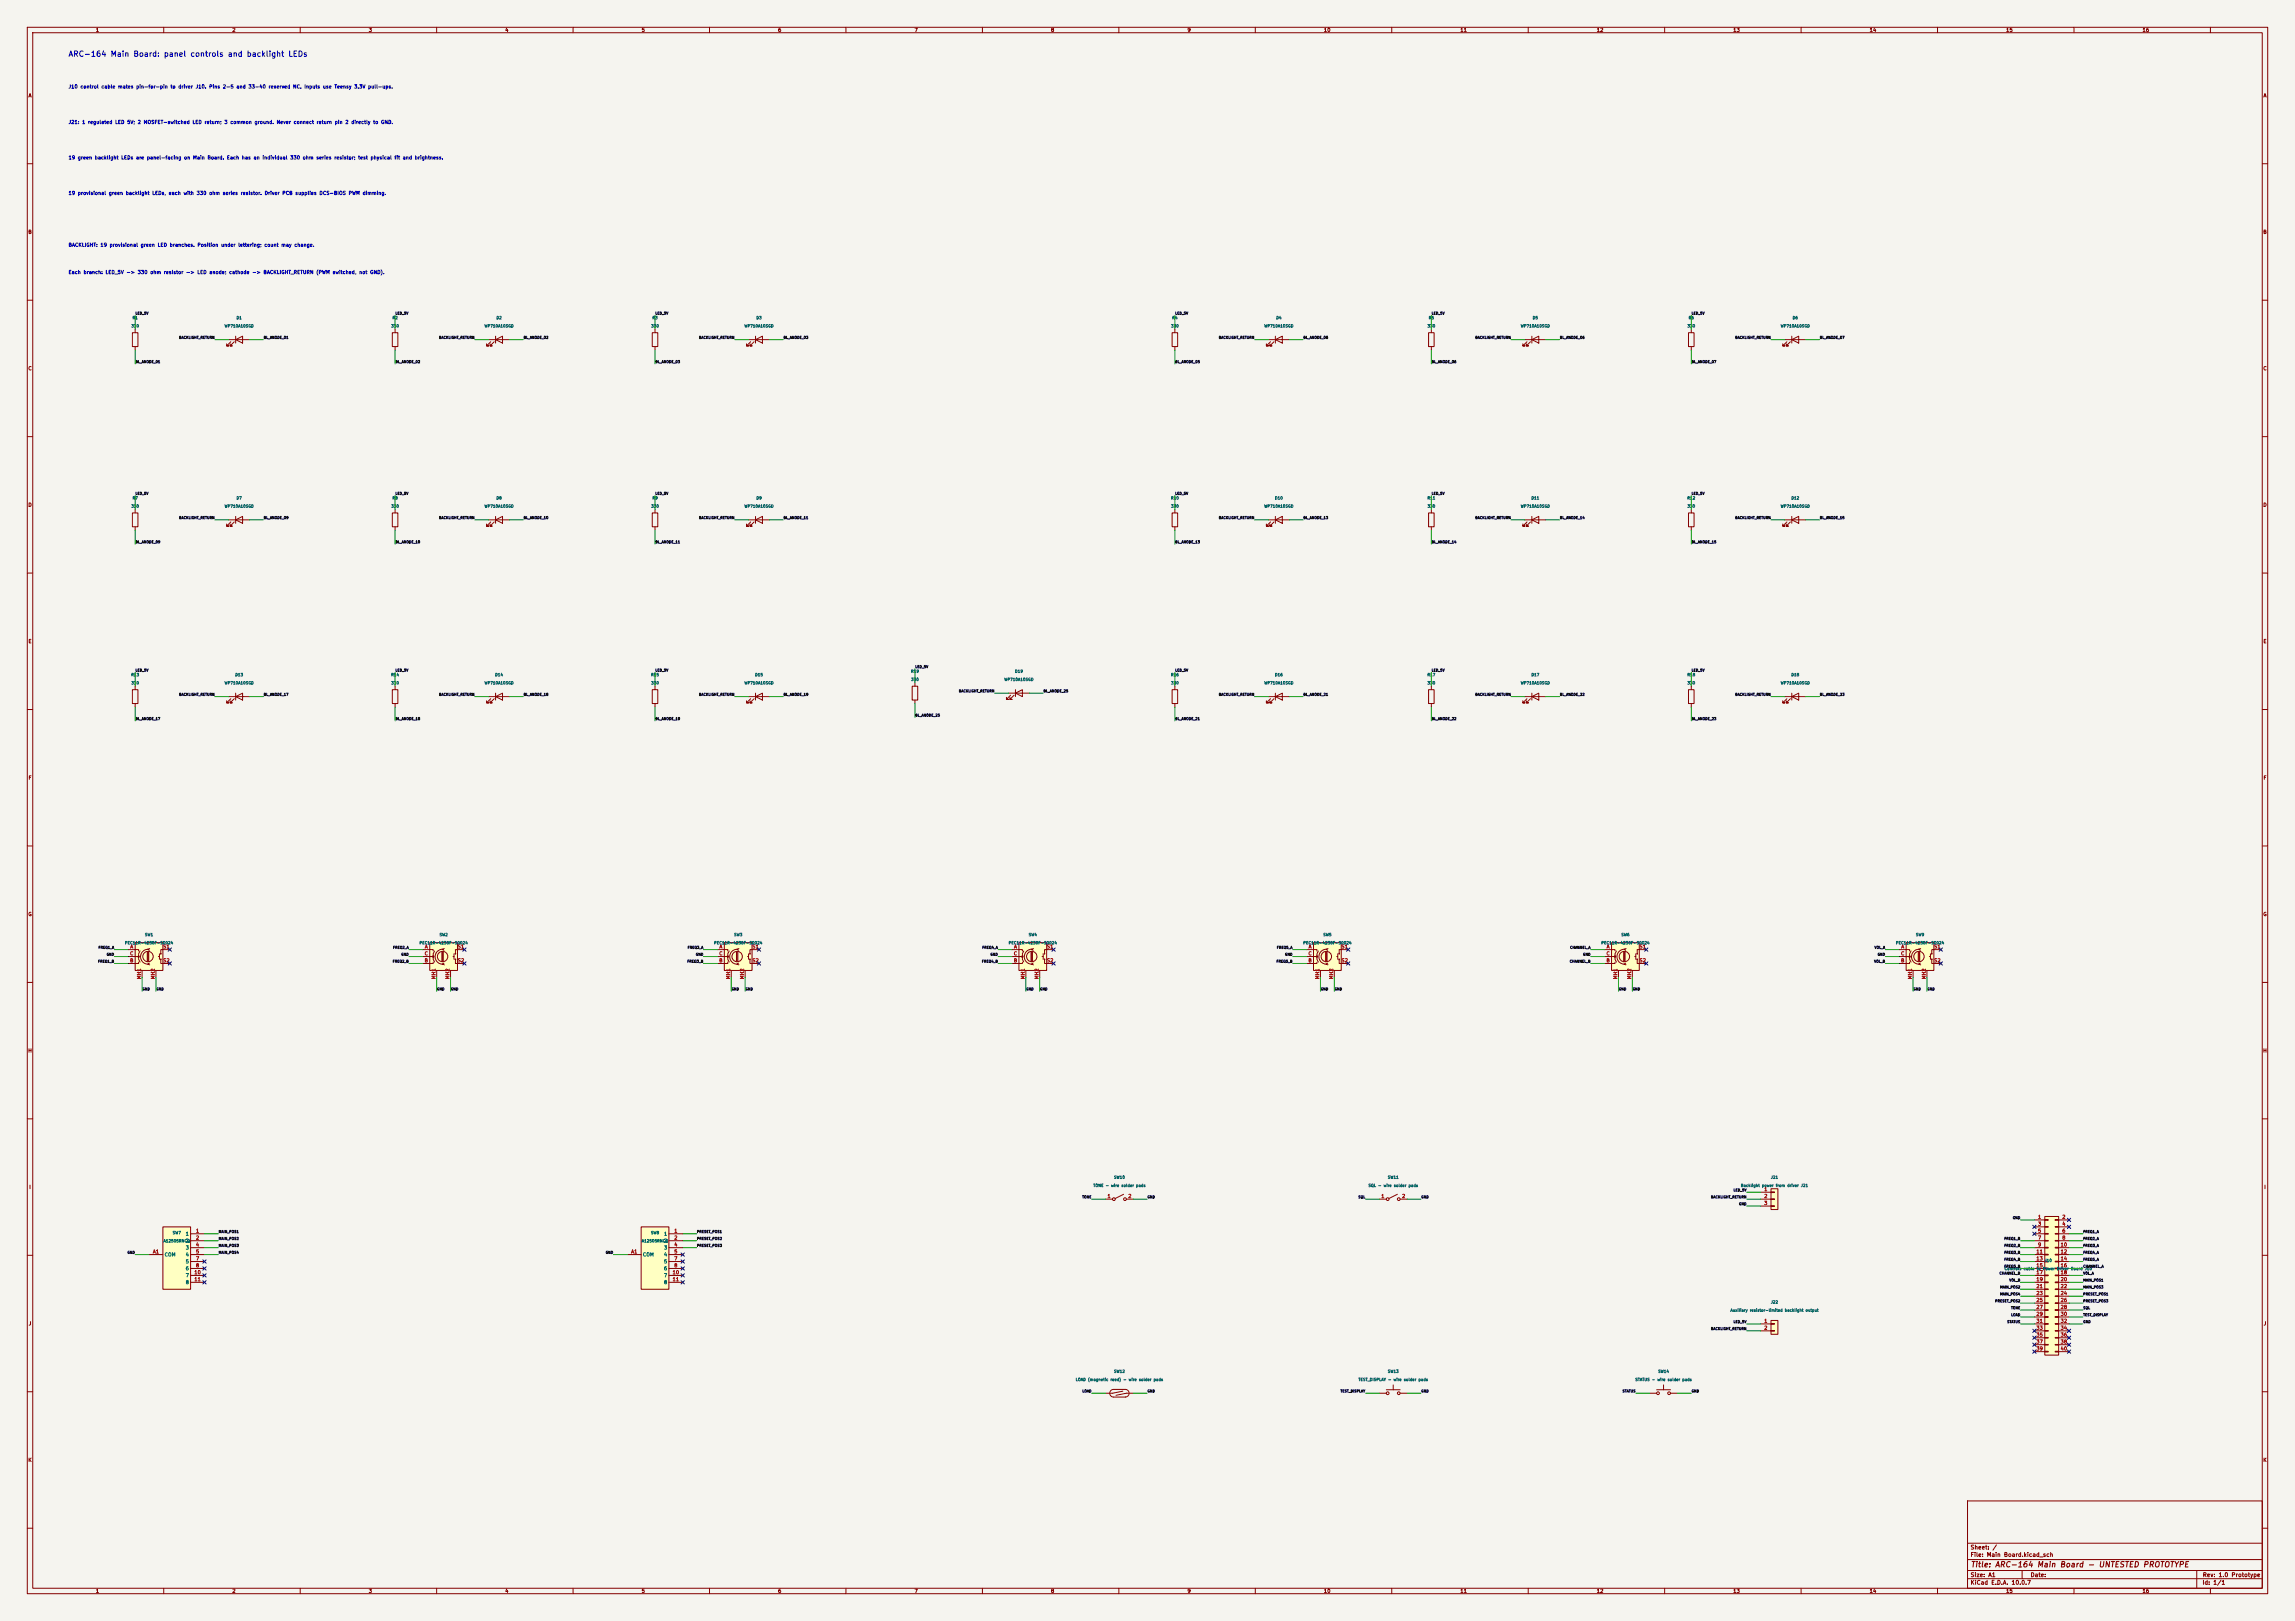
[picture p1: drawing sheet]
<svg xmlns="http://www.w3.org/2000/svg" width="841mm" height="594mm" viewBox="0 0 841 594" stroke-linecap="round" stroke-linejoin="round" font-family="sans-serif">
<defs><g id="words">
<text font-size="2" fill="#0000c2" x="24.9" y="21.3">ARC-164 Main Board: panel controls and backlight LEDs</text>
<text font-size="2" fill="#840000" x="722" y="574.8">Title: ARC-164 Main Board - UNTESTED PROTOTYPE</text>
<g font-size="1.5" fill="#840000">
<text x="721.9" y="568.1">Sheet: /</text>
<text x="721.9" y="570.8">File: Main Board.kicad_sch</text>
<text x="721.9" y="581">KiCad E.D.A. 10.0.7</text>
<text x="721.9" y="578.2">Size: A1</text>
<text x="743.9" y="578.2">Date:</text>
<text x="806.9" y="581">Id: 1/1</text>
<text x="807" y="578.2">Rev: 1.0 Prototype</text>
</g>
<g font-size="1.3" fill="#840000">
<text x="35" y="12">1</text>
<text x="85" y="12">2</text>
<text x="135" y="12">3</text>
<text x="185" y="12">4</text>
<text x="235" y="12">5</text>
<text x="285" y="12">6</text>
<text x="335" y="12">7</text>
<text x="385" y="12">8</text>
<text x="435" y="12">9</text>
<text x="485" y="12">10</text>
<text x="535" y="12">11</text>
<text x="585" y="12">12</text>
<text x="635" y="12">13</text>
<text x="685" y="12">14</text>
<text x="735" y="12">15</text>
<text x="785" y="12">16</text>
<text x="10.3" y="36">A</text>
<text x="829.3" y="36">A</text>
<text x="10.2" y="86">B</text>
<text x="829.2" y="86">B</text>
<text x="10.2" y="136">C</text>
<text x="829.2" y="136">C</text>
<text x="10.2" y="186">D</text>
<text x="829.2" y="186">D</text>
<text x="10.3" y="236">E</text>
<text x="829.3" y="236">E</text>
<text x="10.3" y="286">F</text>
<text x="829.3" y="286">F</text>
<text x="10.2" y="336">G</text>
<text x="829.2" y="336">G</text>
<text x="10.2" y="386">H</text>
<text x="829.2" y="386">H</text>
<text x="10.6" y="436">I</text>
<text x="829.6" y="436">I</text>
<text x="10.4" y="486">J</text>
<text x="829.4" y="486">J</text>
<text x="10.2" y="536">K</text>
<text x="829.2" y="536">K</text>
<text x="35" y="584">1</text>
<text x="85" y="584">2</text>
<text x="135" y="584">3</text>
<text x="185" y="584">4</text>
<text x="235" y="584">5</text>
<text x="285" y="584">6</text>
<text x="335" y="584">7</text>
<text x="385" y="584">8</text>
<text x="435" y="584">9</text>
<text x="485" y="584">10</text>
<text x="535" y="584">11</text>
<text x="585" y="584">12</text>
<text x="635" y="584">13</text>
<text x="685" y="584">14</text>
<text x="735" y="584">15</text>
<text x="785" y="584">16</text>
</g>
<g font-size="1.3" fill="#0000c2">
<text x="25" y="32.7">J10 control cable mates pin-for-pin to driver J10. Pins 2-5 and 33-40 reserved NC. Inputs use Teensy 3.3V pull-ups.</text>
<text x="25" y="45.7">J21: 1 regulated LED 5V; 2 MOSFET-switched LED return; 3 common ground. Never connect return pin 2 directly to GND.</text>
<text x="25" y="58.7">19 green backlight LEDs are panel-facing on Main Board. Each has an individual 330 ohm series resistor; test physical fit and brightness.</text>
<text x="25" y="71.7">19 provisional green backlight LEDs, each with 330 ohm series resistor. Driver PCB supplies DCS-BIOS PWM dimming.</text>
<text x="25" y="90.7">BACKLIGHT: 19 provisional green LED branches. Position under lettering; count may change.</text>
<text x="25" y="100.7">Each branch: LED_5V -&gt; 330 ohm resistor -&gt; LED anode; cathode -&gt; BACKLIGHT_RETURN (PWM switched, not GND).</text>
</g>
<g font-size="1.3" fill="#a90000">
<text x="47.6" y="347.8">A</text>
<text x="59.6" y="347.8">S1</text>
<text x="155.5" y="347.8">A</text>
<text x="167.6" y="347.8">S1</text>
<text x="263.5" y="347.8">A</text>
<text x="275.5" y="347.8">S1</text>
<text x="371.4" y="347.8">A</text>
<text x="383.5" y="347.8">S1</text>
<text x="479.4" y="347.8">A</text>
<text x="491.4" y="347.8">S1</text>
<text x="588.6" y="347.8">A</text>
<text x="600.6" y="347.8">S1</text>
<text x="696.6" y="347.8">A</text>
<text x="708.6" y="347.8">S1</text>
<text x="47.5" y="352.9">B</text>
<text x="47.5" y="350.4">C</text>
<text x="59.6" y="352.9">S2</text>
<text x="155.4" y="352.9">B</text>
<text x="155.4" y="350.4">C</text>
<text x="167.6" y="352.9">S2</text>
<text x="263.4" y="352.9">B</text>
<text x="263.4" y="350.4">C</text>
<text x="275.5" y="352.9">S2</text>
<text x="371.3" y="352.9">B</text>
<text x="371.3" y="350.4">C</text>
<text x="383.5" y="352.9">S2</text>
<text x="479.3" y="352.9">B</text>
<text x="479.3" y="350.4">C</text>
<text x="491.4" y="352.9">S2</text>
<text x="588.5" y="352.9">B</text>
<text x="588.5" y="350.4">C</text>
<text x="600.6" y="352.9">S2</text>
<text x="696.5" y="352.9">B</text>
<text x="696.5" y="350.4">C</text>
<text x="708.6" y="352.9">S2</text>
<text x="51.9" y="359" transform="rotate(-90 51.9 359)">MH1</text>
<text x="57" y="359" transform="rotate(-90 57 359)">MH2</text>
<text x="159.9" y="359" transform="rotate(-90 159.9 359)">MH1</text>
<text x="165" y="359" transform="rotate(-90 165 359)">MH2</text>
<text x="267.8" y="359" transform="rotate(-90 267.8 359)">MH1</text>
<text x="272.9" y="359" transform="rotate(-90 272.9 359)">MH2</text>
<text x="375.8" y="359" transform="rotate(-90 375.8 359)">MH1</text>
<text x="380.9" y="359" transform="rotate(-90 380.9 359)">MH2</text>
<text x="483.7" y="359" transform="rotate(-90 483.7 359)">MH1</text>
<text x="488.8" y="359" transform="rotate(-90 488.8 359)">MH2</text>
<text x="593" y="359" transform="rotate(-90 593 359)">MH1</text>
<text x="598" y="359" transform="rotate(-90 598 359)">MH2</text>
<text x="700.9" y="359" transform="rotate(-90 700.9 359)">MH1</text>
<text x="706" y="359" transform="rotate(-90 706 359)">MH2</text>
<text x="646.3" y="436.7">1</text>
<text x="405.7" y="439.3">1</text>
<text x="413.3" y="439.3">2</text>
<text x="506" y="439.3">1</text>
<text x="513.6" y="439.3">2</text>
<text x="646.3" y="439.3">2</text>
<text x="646.3" y="441.8">3</text>
<text x="746.7" y="446.9">1</text>
<text x="746.7" y="449.4">3</text>
<text x="755.6" y="446.9">2</text>
<text x="755.6" y="449.4">4</text>
<text x="71.7" y="452">1</text>
<text x="71.7" y="454.5">2</text>
<text x="246.9" y="452">1</text>
<text x="246.9" y="454.5">2</text>
<text x="746.7" y="452">5</text>
<text x="746.7" y="454.5">7</text>
<text x="755.6" y="452">6</text>
<text x="755.6" y="454.5">8</text>
<text x="55.9" y="459.6">A1</text>
<text x="71.7" y="457.1">4</text>
<text x="71.7" y="459.6">5</text>
<text x="231.1" y="459.6">A1</text>
<text x="246.9" y="457.1">4</text>
<text x="246.9" y="459.6">5</text>
<text x="746.1" y="459.6">11</text>
<text x="746.7" y="457.1">9</text>
<text x="754.9" y="457.1">10</text>
<text x="754.9" y="459.6">12</text>
<text x="71.1" y="467.2">10</text>
<text x="71.7" y="462.1">7</text>
<text x="71.7" y="464.7">8</text>
<text x="246.3" y="467.2">10</text>
<text x="246.9" y="462.1">7</text>
<text x="246.9" y="464.7">8</text>
<text x="746.1" y="462.1">13</text>
<text x="746.1" y="464.7">15</text>
<text x="746.1" y="467.2">17</text>
<text x="754.9" y="462.1">14</text>
<text x="754.9" y="464.7">16</text>
<text x="754.9" y="467.2">18</text>
<text x="71.1" y="469.8">11</text>
<text x="246.3" y="469.8">11</text>
<text x="746.1" y="469.8">19</text>
<text x="746.1" y="472.3">21</text>
<text x="754.9" y="469.8">20</text>
<text x="754.9" y="472.3">22</text>
<text x="746.1" y="474.8">23</text>
<text x="746.1" y="477.4">25</text>
<text x="746.1" y="479.9">27</text>
<text x="754.9" y="474.8">24</text>
<text x="754.9" y="477.4">26</text>
<text x="754.9" y="479.9">28</text>
<text x="646.3" y="485">1</text>
<text x="746.1" y="482.5">29</text>
<text x="746.1" y="485">31</text>
<text x="754.9" y="482.5">30</text>
<text x="754.9" y="485">32</text>
<text x="646.3" y="487.5">2</text>
<text x="746.1" y="487.5">33</text>
<text x="746.1" y="490.1">35</text>
<text x="754.9" y="487.5">34</text>
<text x="754.9" y="490.1">36</text>
<text x="746.1" y="492.6">37</text>
<text x="746.1" y="495.2">39</text>
<text x="754.9" y="492.6">38</text>
<text x="754.9" y="495.2">40</text>
</g>
<g font-size="1.3" fill="#006464">
<text x="67.9" y="453.1">1</text>
<text x="67.9" y="455.6">2</text>
<text x="243.2" y="453.1">1</text>
<text x="243.2" y="455.6">2</text>
<text x="60.2" y="460.7">COM</text>
<text x="67.9" y="458.2">3</text>
<text x="67.9" y="460.7">4</text>
<text x="235.4" y="460.7">COM</text>
<text x="243.2" y="458.2">3</text>
<text x="243.2" y="460.7">4</text>
<text x="67.9" y="463.2">5</text>
<text x="67.9" y="465.8">6</text>
<text x="243.2" y="463.2">5</text>
<text x="243.2" y="465.8">6</text>
<text x="67.9" y="468.3">7</text>
<text x="67.9" y="470.9">8</text>
<text x="243.2" y="468.3">7</text>
<text x="243.2" y="470.9">8</text>
</g>
<g font-size="1" fill="#006464">
<text x="48.5" y="117.2">R1</text>
<text x="86.6" y="117.2">D1</text>
<text x="143.7" y="117.2">R2</text>
<text x="181.8" y="117.2">D2</text>
<text x="239" y="117.2">R3</text>
<text x="277.1" y="117.2">D3</text>
<text x="429.5" y="117.2">R4</text>
<text x="467.6" y="117.2">D4</text>
<text x="523.4" y="117.2">R5</text>
<text x="561.5" y="117.2">D5</text>
<text x="618.7" y="117.2">R6</text>
<text x="656.8" y="117.2">D6</text>
<text x="48" y="120.2">330</text>
<text x="82.2" y="120.2">WP710A10SGD</text>
<text x="143.3" y="120.2">330</text>
<text x="177.4" y="120.2">WP710A10SGD</text>
<text x="238.5" y="120.2">330</text>
<text x="272.7" y="120.2">WP710A10SGD</text>
<text x="429" y="120.2">330</text>
<text x="463.2" y="120.2">WP710A10SGD</text>
<text x="523" y="120.2">330</text>
<text x="557.2" y="120.2">WP710A10SGD</text>
<text x="618.2" y="120.2">330</text>
<text x="652.4" y="120.2">WP710A10SGD</text>
<text x="48.5" y="183.3">R7</text>
<text x="86.6" y="183.3">D7</text>
<text x="143.7" y="183.3">R8</text>
<text x="181.8" y="183.3">D8</text>
<text x="239" y="183.3">R9</text>
<text x="277.1" y="183.3">D9</text>
<text x="429" y="183.3">R10</text>
<text x="467.1" y="183.3">D10</text>
<text x="523" y="183.3">R11</text>
<text x="561.1" y="183.3">D11</text>
<text x="618.2" y="183.3">R12</text>
<text x="656.3" y="183.3">D12</text>
<text x="48" y="186.3">330</text>
<text x="82.2" y="186.3">WP710A10SGD</text>
<text x="143.3" y="186.3">330</text>
<text x="177.4" y="186.3">WP710A10SGD</text>
<text x="238.5" y="186.3">330</text>
<text x="272.7" y="186.3">WP710A10SGD</text>
<text x="429" y="186.3">330</text>
<text x="463.2" y="186.3">WP710A10SGD</text>
<text x="523" y="186.3">330</text>
<text x="557.2" y="186.3">WP710A10SGD</text>
<text x="618.2" y="186.3">330</text>
<text x="652.4" y="186.3">WP710A10SGD</text>
<text x="48" y="248">R13</text>
<text x="48" y="251">330</text>
<text x="82.2" y="251">WP710A10SGD</text>
<text x="86.1" y="248">D13</text>
<text x="143.2" y="248">R14</text>
<text x="143.3" y="251">330</text>
<text x="177.4" y="251">WP710A10SGD</text>
<text x="181.3" y="248">D14</text>
<text x="238.5" y="248">R15</text>
<text x="238.5" y="251">330</text>
<text x="272.7" y="251">WP710A10SGD</text>
<text x="276.6" y="248">D15</text>
<text x="333.7" y="246.8">R19</text>
<text x="333.8" y="249.8">330</text>
<text x="367.9" y="249.8">WP710A10SGD</text>
<text x="371.8" y="246.8">D19</text>
<text x="429" y="248">R16</text>
<text x="429" y="251">330</text>
<text x="463.2" y="251">WP710A10SGD</text>
<text x="467.1" y="248">D16</text>
<text x="523" y="248">R17</text>
<text x="523" y="251">330</text>
<text x="557.2" y="251">WP710A10SGD</text>
<text x="561.1" y="248">D17</text>
<text x="618.2" y="248">R18</text>
<text x="618.2" y="251">330</text>
<text x="652.4" y="251">WP710A10SGD</text>
<text x="656.3" y="248">D18</text>
<text x="45.7" y="346.3">PEC11R-4230F-S0024</text>
<text x="53" y="343.3">SW1</text>
<text x="153.6" y="346.3">PEC11R-4230F-S0024</text>
<text x="160.9" y="343.3">SW2</text>
<text x="261.6" y="346.3">PEC11R-4230F-S0024</text>
<text x="268.9" y="343.3">SW3</text>
<text x="369.5" y="346.3">PEC11R-4230F-S0024</text>
<text x="376.8" y="343.3">SW4</text>
<text x="477.5" y="346.3">PEC11R-4230F-S0024</text>
<text x="484.8" y="343.3">SW5</text>
<text x="586.7" y="346.3">PEC11R-4230F-S0024</text>
<text x="594" y="343.3">SW6</text>
<text x="694.6" y="346.3">PEC11R-4230F-S0024</text>
<text x="702" y="343.3">SW9</text>
<text x="400.5" y="435.2">TONE - wire solder pads</text>
<text x="408.1" y="432.2">SW10</text>
<text x="501.3" y="435.2">SQL - wire solder pads</text>
<text x="508.4" y="432.2">SW11</text>
<text x="637.8" y="435.2">Backlight power from driver J21</text>
<text x="648.8" y="432.2">J21</text>
<text x="59.8" y="455.5">A12505RNCQ</text>
<text x="63.1" y="452.5">SW7</text>
<text x="235.1" y="455.5">A12505RNCQ</text>
<text x="238.4" y="452.5">SW8</text>
<text x="734.4" y="465.7">Controls cable to Power Driver Board J10</text>
<text x="749.1" y="462.7">J10</text>
<text x="648.8" y="477.9">J22</text>
<text x="634" y="480.9">Auxiliary resistor-limited backlight output</text>
<text x="408.1" y="503.3">SW12</text>
<text x="508.4" y="503.3">SW13</text>
<text x="607.5" y="503.3">SW14</text>
<text x="394.1" y="506.3">LOAD (magnetic reed) - wire solder pads</text>
<text x="497.7" y="506.3">TEST_DISPLAY - wire solder pads</text>
<text x="599.1" y="506.3">STATUS - wire solder pads</text>
</g>
<g font-size=".9" fill="#0f0f0f">
<text x="49.5" y="115.5">LED_5V</text>
<text x="144.8" y="115.5">LED_5V</text>
<text x="240" y="115.5">LED_5V</text>
<text x="430.5" y="115.5">LED_5V</text>
<text x="524.5" y="115.5">LED_5V</text>
<text x="619.8" y="115.5">LED_5V</text>
<text x="65.5" y="124.4">BACKLIGHT_RETURN</text>
<text x="96.5" y="124.4">BL_ANODE_01</text>
<text x="160.8" y="124.4">BACKLIGHT_RETURN</text>
<text x="191.8" y="124.4">BL_ANODE_02</text>
<text x="256" y="124.4">BACKLIGHT_RETURN</text>
<text x="287" y="124.4">BL_ANODE_03</text>
<text x="446.5" y="124.4">BACKLIGHT_RETURN</text>
<text x="477.5" y="124.4">BL_ANODE_05</text>
<text x="540.5" y="124.4">BACKLIGHT_RETURN</text>
<text x="571.5" y="124.4">BL_ANODE_06</text>
<text x="635.8" y="124.4">BACKLIGHT_RETURN</text>
<text x="666.8" y="124.4">BL_ANODE_07</text>
<text x="49.5" y="133.3">BL_ANODE_01</text>
<text x="144.8" y="133.3">BL_ANODE_02</text>
<text x="240" y="133.3">BL_ANODE_03</text>
<text x="430.5" y="133.3">BL_ANODE_05</text>
<text x="524.5" y="133.3">BL_ANODE_06</text>
<text x="619.8" y="133.3">BL_ANODE_07</text>
<text x="49.5" y="181.5">LED_5V</text>
<text x="144.8" y="181.5">LED_5V</text>
<text x="240" y="181.5">LED_5V</text>
<text x="430.5" y="181.5">LED_5V</text>
<text x="524.5" y="181.5">LED_5V</text>
<text x="619.8" y="181.5">LED_5V</text>
<text x="65.5" y="190.4">BACKLIGHT_RETURN</text>
<text x="96.5" y="190.4">BL_ANODE_09</text>
<text x="160.8" y="190.4">BACKLIGHT_RETURN</text>
<text x="191.8" y="190.4">BL_ANODE_10</text>
<text x="256" y="190.4">BACKLIGHT_RETURN</text>
<text x="287" y="190.4">BL_ANODE_11</text>
<text x="446.5" y="190.4">BACKLIGHT_RETURN</text>
<text x="477.5" y="190.4">BL_ANODE_13</text>
<text x="540.5" y="190.4">BACKLIGHT_RETURN</text>
<text x="571.5" y="190.4">BL_ANODE_14</text>
<text x="635.8" y="190.4">BACKLIGHT_RETURN</text>
<text x="666.8" y="190.4">BL_ANODE_15</text>
<text x="49.5" y="199.3">BL_ANODE_09</text>
<text x="144.8" y="199.3">BL_ANODE_10</text>
<text x="240" y="199.3">BL_ANODE_11</text>
<text x="430.5" y="199.3">BL_ANODE_13</text>
<text x="524.5" y="199.3">BL_ANODE_14</text>
<text x="619.8" y="199.3">BL_ANODE_15</text>
<text x="335.3" y="245">LED_5V</text>
<text x="49.5" y="246.3">LED_5V</text>
<text x="144.8" y="246.3">LED_5V</text>
<text x="240" y="246.3">LED_5V</text>
<text x="430.5" y="246.3">LED_5V</text>
<text x="524.5" y="246.3">LED_5V</text>
<text x="619.8" y="246.3">LED_5V</text>
<text x="65.5" y="255.2">BACKLIGHT_RETURN</text>
<text x="96.5" y="255.2">BL_ANODE_17</text>
<text x="160.8" y="255.2">BACKLIGHT_RETURN</text>
<text x="191.8" y="255.2">BL_ANODE_18</text>
<text x="256" y="255.2">BACKLIGHT_RETURN</text>
<text x="287" y="255.2">BL_ANODE_19</text>
<text x="351.3" y="253.9">BACKLIGHT_RETURN</text>
<text x="382.3" y="253.9">BL_ANODE_25</text>
<text x="446.5" y="255.2">BACKLIGHT_RETURN</text>
<text x="477.5" y="255.2">BL_ANODE_21</text>
<text x="540.5" y="255.2">BACKLIGHT_RETURN</text>
<text x="571.5" y="255.2">BL_ANODE_22</text>
<text x="635.8" y="255.2">BACKLIGHT_RETURN</text>
<text x="666.8" y="255.2">BL_ANODE_23</text>
<text x="335.3" y="262.8">BL_ANODE_25</text>
<text x="49.5" y="264.1">BL_ANODE_17</text>
<text x="144.8" y="264.1">BL_ANODE_18</text>
<text x="240" y="264.1">BL_ANODE_19</text>
<text x="430.5" y="264.1">BL_ANODE_21</text>
<text x="524.5" y="264.1">BL_ANODE_22</text>
<text x="619.8" y="264.1">BL_ANODE_23</text>
<text x="36" y="347.9">FREQ1_A</text>
<text x="143.9" y="347.9">FREQ2_A</text>
<text x="251.9" y="347.9">FREQ3_A</text>
<text x="359.8" y="347.9">FREQ4_A</text>
<text x="467.8" y="347.9">FREQ5_A</text>
<text x="575.2" y="347.9">CHANNEL_A</text>
<text x="686.8" y="347.9">VOL_A</text>
<text x="35.8" y="353">FREQ1_B</text>
<text x="39" y="350.4">GND</text>
<text x="143.8" y="353">FREQ2_B</text>
<text x="146.9" y="350.4">GND</text>
<text x="251.7" y="353">FREQ3_B</text>
<text x="254.9" y="350.4">GND</text>
<text x="359.7" y="353">FREQ4_B</text>
<text x="362.8" y="350.4">GND</text>
<text x="467.6" y="353">FREQ5_B</text>
<text x="470.8" y="350.4">GND</text>
<text x="575.1" y="353">CHANNEL_B</text>
<text x="580" y="350.4">GND</text>
<text x="686.7" y="353">VOL_B</text>
<text x="687.9" y="350.4">GND</text>
<text x="52.1" y="363.1">GND</text>
<text x="57.2" y="363.1">GND</text>
<text x="160" y="363.1">GND</text>
<text x="165.1" y="363.1">GND</text>
<text x="268" y="363.1">GND</text>
<text x="273.1" y="363.1">GND</text>
<text x="375.9" y="363.1">GND</text>
<text x="381" y="363.1">GND</text>
<text x="483.9" y="363.1">GND</text>
<text x="489" y="363.1">GND</text>
<text x="593.1" y="363.1">GND</text>
<text x="598.2" y="363.1">GND</text>
<text x="701.1" y="363.1">GND</text>
<text x="706.1" y="363.1">GND</text>
<text x="635.1" y="436.8">LED_5V</text>
<text x="396.5" y="439.3">TONE</text>
<text x="420.4" y="439.3">GND</text>
<text x="497.7" y="439.3">SQL</text>
<text x="520.7" y="439.3">GND</text>
<text x="626.9" y="439.3">BACKLIGHT_RETURN</text>
<text x="637.1" y="441.9">GND</text>
<text x="737.5" y="446.9">GND</text>
<text x="80" y="452">MAIN_POS1</text>
<text x="80" y="454.6">MAIN_POS2</text>
<text x="255.3" y="452">PRESET_POS1</text>
<text x="255.3" y="454.6">PRESET_POS2</text>
<text x="734.3" y="454.6">FREQ1_B</text>
<text x="763.3" y="454.6">FREQ2_A</text>
<text x="763.3" y="452">FREQ1_A</text>
<text x="46.6" y="459.6">GND</text>
<text x="80" y="457.1">MAIN_POS3</text>
<text x="80" y="459.6">MAIN_POS4</text>
<text x="221.9" y="459.6">GND</text>
<text x="255.3" y="457.1">PRESET_POS3</text>
<text x="734.3" y="457.1">FREQ2_B</text>
<text x="734.3" y="459.6">FREQ3_B</text>
<text x="763.3" y="457.1">FREQ3_A</text>
<text x="763.3" y="459.6">FREQ4_A</text>
<text x="732.6" y="467.3">CHANNEL_B</text>
<text x="734.3" y="462.2">FREQ4_B</text>
<text x="734.3" y="464.7">FREQ5_B</text>
<text x="763.3" y="462.2">FREQ5_A</text>
<text x="763.3" y="464.7">CHANNEL_A</text>
<text x="763.3" y="467.3">VOL_A</text>
<text x="732.8" y="472.3">MAIN_POS2</text>
<text x="736.2" y="469.8">VOL_B</text>
<text x="763.3" y="469.8">MAIN_POS1</text>
<text x="763.3" y="472.3">MAIN_POS3</text>
<text x="731" y="477.4">PRESET_POS2</text>
<text x="732.8" y="474.9">MAIN_POS4</text>
<text x="736.8" y="480">TONE</text>
<text x="763.3" y="474.9">PRESET_POS1</text>
<text x="763.3" y="477.4">PRESET_POS3</text>
<text x="763.3" y="480">SQL</text>
<text x="635.1" y="485">LED_5V</text>
<text x="735.4" y="485">STATUS</text>
<text x="736.9" y="482.5">LOAD</text>
<text x="763.3" y="482.5">TEST_DISPLAY</text>
<text x="763.3" y="485">GND</text>
<text x="626.9" y="487.6">BACKLIGHT_RETURN</text>
<text x="396.5" y="510.4">LOAD</text>
<text x="420.4" y="510.4">GND</text>
<text x="491.1" y="510.4">TEST_DISPLAY</text>
<text x="520.7" y="510.4">GND</text>
<text x="594.4" y="510.4">STATUS</text>
<text x="619.8" y="510.4">GND</text>
</g>
</g></defs>
<path d="M0 0h841v594h-841z" fill="#f5f4ef" stroke="#f5f4ef" stroke-width=".37"/>
<g fill="none" stroke="#840000" stroke-width=".37">
<path d="M10 10h821v574h-821zM12 12h817v570h-817zM60 10v2M110 10v2M160 10v2M210 10v2M260 10v2M310 10v2M360 10v2M410 10v2M460 10v2M510 10v2"/>
<path d="M560 10v2M610 10v2M660 10v2M710 10v2M760 10v2M810 10v2M10 60h2M829 60h2M10 110h2M829 110h2M10 160h2M829 160h2"/>
<path d="M83.8 190.5h7.6M84.6 191.3l-1.5 1.5h.7h-.7v-.8M85.9 191.3l-1.6 1.5h.8h-.8v-.8M86.4 190.5l2.5-1.3v2.6zM86.4 189.2v2.6M179.1 190.5h7.6M179.8 191.3l-1.5 1.5h.8h-.8v-.8M181.1 191.3l-1.5 1.5h.7h-.7v-.8M181.6 190.5l2.5-1.3v2.6zM181.6 189.2v2.6M10 210h2M829 210h2"/>
<path d="M10 260h2M464.8 255.3h7.6M465.6 256l-1.5 1.6h.7h-.7v-.8M466.9 256l-1.6 1.6h.8h-.8v-.8M467.4 255.3l2.5-1.3v2.5zM467.4 254v2.5M523.5 252.7h2v5.1h-2zM524.5 251.5v1.2M524.5 257.8v1.3M558.8 255.3h7.6M559.6 256l-1.6 1.6h.8h-.8v-.8M560.8 256l-1.5 1.6h.8h-.8v-.8"/>
<path d="M561.3 255.3l2.6-1.3v2.5zM561.3 254v2.5M829 260h2M10 310h2M829 310h2M10 360h2M829 360h2M10 410h2M829 410h2M405.1 439.4h2.6M411.7 437.6l-3 1.6M412.7 439.4h2.6"/>
<path d="M10 460h2M829 460h2M10 510h2M411.5 509.8l-3.8 .7h-2.6M412.4 511.9a1.4 1.4 0 0 0 1.4-1.4 1.4 1.4 0 0 0-1.4-1.4h-4.3a1.4 1.4 0 0 0-1.4 1.4 1.4 1.4 0 0 0 1.4 1.4h4.4M415.3 510.5h-2.6l-3.8 .8M829 510h2M10 560h2M721 550h108v32h-108zM829 560h2M721 578.5h108M721 575.5h108"/>
<path d="M721 571.5h108M721 565.5h108M741 575.5v3M805 575.5v6.5M60 582v2M110 582v2M160 582v2M210 582v2M260 582v2M310 582v2M360 582v2M410 582v2"/>
<path d="M460 582v2M510 582v2M560 582v2M610 582v2M660 582v2M710 582v2M760 582v2M810 582v2"/>
<circle cx="408.2" cy="439.4" r=".51"/>
<circle cx="412.2" cy="439.4" r=".51"/>
</g>
<path d="M590.5 345.4h10.2v10.2h-10.2z" fill="#ffffc2"/>
<g fill="none" stroke="#840000" stroke-width=".37">
<path d="M48.5 188h2v5h-2zM49.5 186.7v1.3M49.5 193v1.3M523.5 188h2v5h-2zM524.5 186.7v1.3M524.5 193v1.3M558.8 190.5h7.6M559.6 191.3l-1.6 1.5h.8h-.8v-.8M560.8 191.3l-1.5 1.5h.8h-.8v-.8M561.3 190.5l2.6-1.3v2.6zM561.3 189.2v2.6M588 348h3.8v.5"/>
<path d="M588 350.5h3.8v1l.5 1.1M590.5 345.4h10.2v10.2h-10.2zM591.8 352.6v.5h-3.8M592.3 348.5l-.5 1v1h-.5M593.1 355.6v2.5M595 348.7v3.6M595.2 347.8a2.73 2.73 0 0 0-2.7 2.8 2.73 2.73 0 0 0 2.7 2.7M595.2 348.7v3.6M595.5 348.7v3.6M595.8 352.9l-.7 .4 .8 .3M595.9 347.6l-.8 .3 .7 .3M598.2 355.6v2.5"/>
<path d="M599.1 350.5h.3M599.4 349.5v2M599.9 351.5v1.6h3.3M603.2 348h-3.3v1.5"/>
<circle cx="595.2" cy="350.5" r="1.9"/>
<circle cx="599.9" cy="349.5" r=".13"/>
<circle cx="599.9" cy="351.5" r=".13"/>
</g>
<circle cx="591.8" cy="350.5" r=".25" fill="#840000" stroke="#840000" stroke-width=".37"/>
<path d="M481.3 345.4h10.2v10.2h-10.2z" fill="#ffffc2"/>
<g fill="none" stroke="#840000" stroke-width=".37">
<path d="M274.3 124.5h7.6M275.1 125.2l-1.5 1.5h.7h-.7v-.7M276.4 125.2l-1.6 1.5h.8h-.8v-.7M276.9 124.5l2.5-1.3v2.5zM276.9 123.2v2.5M478.8 348h3.8v.5M478.8 350.5h3.8v1l.5 1.1M481.3 345.4h10.2v10.2h-10.2zM482.6 352.6v.5h-3.8M483.1 348.5l-.5 1v1h-.5M483.9 355.6v2.5M485.8 348.7v3.6"/>
<path d="M486 347.8a2.73 2.73 0 0 0-2.7 2.8 2.73 2.73 0 0 0 2.7 2.7M486 348.7v3.6M486.3 348.7v3.6M486.5 352.9l-.6 .4 .8 .3M486.7 347.6l-.8 .3 .6 .3M488.9 355.6v2.5M489.8 350.5h.4M490.2 349.5v2M490.7 351.5v1.6h3.3M494 348h-3.3v1.5"/>
<circle cx="486" cy="350.5" r="1.9"/>
<circle cx="490.7" cy="351.5" r=".13"/>
<circle cx="490.7" cy="349.5" r=".13"/>
</g>
<circle cx="482.6" cy="350.5" r=".25" fill="#840000" stroke="#840000" stroke-width=".37"/>
<path d="M157.5 345.4h10.1v10.2h-10.1z" fill="#ffffc2"/>
<g fill="none" stroke="#840000" stroke-width=".37">
<path d="M464.8 190.5h7.6M465.6 191.3l-1.5 1.5h.7h-.7v-.8M466.9 191.3l-1.6 1.5h.8h-.8v-.8M467.4 190.5l2.5-1.3v2.6zM467.4 189.2v2.6M154.9 348h3.8v.5M154.9 350.5h3.8v1l.6 1.1M157.5 345.4h10.1v10.2h-10.1zM158.7 352.6v.5h-3.8M159.3 348.5l-.6 1v1h-.5M160 355.6v2.5M161.9 348.7v3.6"/>
<path d="M162.2 347.8a2.73 2.73 0 0 0-2.7 2.8 2.73 2.73 0 0 0 2.7 2.7M162.2 348.7v3.6M162.4 348.7v3.6M162.7 352.9l-.6 .4 .7 .3M162.8 347.6l-.7 .3 .6 .3M165.1 355.6v2.5M166 350.5h.4M166.4 349.5v2M166.9 351.5v1.6h3.3M170.2 348h-3.3v1.5"/>
<circle cx="162.2" cy="350.5" r="1.9"/>
<circle cx="166.9" cy="351.5" r=".13"/>
<circle cx="166.9" cy="349.5" r=".13"/>
</g>
<circle cx="158.7" cy="350.5" r=".25" fill="#840000" stroke="#840000" stroke-width=".37"/>
<path d="M49.5 345.4h10.2v10.2h-10.2z" fill="#ffffc2"/>
<g fill="none" stroke="#840000" stroke-width=".37">
<path d="M464.8 124.5h7.6M465.6 125.2l-1.5 1.5h.7h-.7v-.7M466.9 125.2l-1.6 1.5h.8h-.8v-.7M467.4 124.5l2.5-1.3v2.5zM467.4 123.2v2.5M523.5 121.9h2v5.1h-2zM524.5 120.6v1.3M524.5 127v1.3M558.8 124.5h7.6M559.6 125.2l-1.6 1.5h.8h-.8v-.7M560.8 125.2l-1.5 1.5h.8h-.8v-.7M561.3 124.5l2.6-1.3v2.5z"/>
<path d="M561.3 123.2v2.5M47 348h3.8v.5M47 350.5h3.8v1l.5 1.1M49.5 345.4h10.2v10.2h-10.2zM50.8 352.6v.5h-3.8M51.3 348.5l-.5 1v1h-.5M52.1 355.6v2.5M54 348.7v3.6M54.2 347.9a2.73 2.73 0 0 0-2.7 2.7 2.73 2.73 0 0 0 2.7 2.7M54.2 348.7v3.6M54.5 348.7v3.6M54.7 352.9l-.6 .4 .8 .3"/>
<path d="M54.9 347.6l-.8 .3 .6 .3M57.1 355.6v2.5M58 350.5h.4M58.4 349.5v2M58.9 351.5v1.6h3.3M62.2 348h-3.3v1.5"/>
<circle cx="54.2" cy="350.5" r="1.9"/>
<circle cx="58.9" cy="349.5" r=".13"/>
<circle cx="58.9" cy="351.5" r=".13"/>
</g>
<circle cx="50.8" cy="350.5" r=".25" fill="#840000" stroke="#840000" stroke-width=".37"/>
<path d="M698.5 345.4h10.2v10.2h-10.2z" fill="#ffffc2"/>
<g fill="none" stroke="#840000" stroke-width=".37">
<path d="M179.1 124.5h7.6M179.8 125.2l-1.5 1.5h.8h-.8v-.7M181.1 125.2l-1.5 1.5h.7h-.7v-.7M181.6 124.5l2.5-1.3v2.5zM181.6 123.2v2.5M239 121.9h2v5.1h-2zM240 120.6v1.3M240 127v1.3M618.7 252.7h2.1v5.1h-2.1zM619.8 251.5v1.2M619.8 257.8v1.3M654 255.3h7.7"/>
<path d="M654.8 256l-1.5 1.6h.7h-.7v-.8M656.1 256l-1.5 1.6h.7h-.7v-.8M656.6 255.3l2.5-1.3v2.5zM656.6 254v2.5M696 348h3.8v.5M696 350.5h3.8v1l.5 1.1M698.5 345.4h10.2v10.2h-10.2zM699.8 352.6v.5h-3.8M700.3 348.5l-.5 1v1h-.5M701 355.6v2.5M702.9 348.7v3.6M703.2 347.8a2.73 2.73 0 0 0-2.7 2.8 2.73 2.73 0 0 0 2.7 2.7"/>
<path d="M703.2 348.7v3.6M703.5 348.7v3.6M703.7 352.9l-.6 .4 .7 .3M703.8 347.6l-.7 .3 .6 .3M706.1 355.6v2.5M707 350.5h.4M707.4 349.5v2M707.9 351.5v1.6h3.3M711.2 348h-3.3v1.5"/>
<circle cx="703.2" cy="350.5" r="1.9"/>
<circle cx="707.9" cy="349.5" r=".13"/>
<circle cx="707.9" cy="351.5" r=".13"/>
</g>
<circle cx="699.8" cy="350.5" r=".25" fill="#840000" stroke="#840000" stroke-width=".37"/>
<path d="M234.9 449.6h10.2v22.8h-10.2z" fill="#ffffc2"/>
<g fill="none" stroke="#840000" stroke-width=".37">
<path d="M618.7 121.9h2.1v5.1h-2.1zM619.8 120.6v1.3M619.8 127v1.3M654 124.5h7.7M654.8 125.2l-1.5 1.5h.7h-.7v-.7M656.1 125.2l-1.5 1.5h.7h-.7v-.7M656.6 124.5l2.5-1.3v2.5zM656.6 123.2v2.5M618.7 188h2.1v5h-2.1zM619.8 186.7v1.3M619.8 193v1.3M654 190.5h7.7"/>
<path d="M654.8 191.3l-1.5 1.5h.7h-.7v-.8M656.1 191.3l-1.5 1.5h.7h-.7v-.8M656.6 190.5l2.5-1.3v2.6zM656.6 189.2v2.6M274.3 255.3h7.6M275.1 256l-1.5 1.6h.7h-.7v-.8M276.4 256l-1.6 1.6h.8h-.8v-.8M276.9 255.3l2.5-1.3v2.5zM276.9 254v2.5M369.6 254h7.6M370.3 254.8l-1.5 1.5h.8h-.8v-.8M371.6 254.8l-1.5 1.5h.7h-.7v-.8"/>
<path d="M372.1 254l2.5-1.3v2.6zM372.1 252.7v2.6M229.9 459.7h5M234.9 449.6h10.2v22.8h-10.2zM245.1 452.1h5.1M245.1 454.7h5.1M245.1 457.2h5.1M245.1 459.7h5.1M245.1 462.3h5.1M245.1 464.8h5.1M245.1 467.4h5.1M245.1 469.9h5.1"/>
</g>
<path d="M373.4 345.4h10.1v10.2h-10.1z" fill="#ffffc2"/>
<g fill="none" stroke="#840000" stroke-width=".37">
<path d="M143.8 188h2v5h-2zM144.8 186.7v1.3M144.8 193v1.3M239 252.7h2v5.1h-2zM240 251.5v1.2M240 257.8v1.3M370.8 348h3.8v.5M370.8 350.5h3.8v1l.6 1.1M373.4 345.4h10.1v10.2h-10.1zM374.6 352.6v.5h-3.8M375.2 348.5l-.6 1v1h-.5M375.9 355.6v2.5"/>
<path d="M377.8 348.7v3.6M378.1 347.8a2.73 2.73 0 0 0-2.7 2.8 2.73 2.73 0 0 0 2.7 2.7M378.1 348.7v3.6M378.3 348.7v3.6M378.6 352.9l-.6 .4 .7 .3M378.7 347.6l-.7 .3 .6 .3M381 355.6v2.5M381.9 350.5h.4M382.3 349.5v2M382.8 351.5v1.6h3.3M386.1 348h-3.3v1.5"/>
<circle cx="378.1" cy="350.5" r="1.9"/>
<circle cx="382.8" cy="349.5" r=".13"/>
<circle cx="382.8" cy="351.5" r=".13"/>
</g>
<circle cx="374.6" cy="350.5" r=".25" fill="#840000" stroke="#840000" stroke-width=".37"/>
<path d="M265.4 345.4h10.2v10.2h-10.2z" fill="#ffffc2"/>
<g fill="none" stroke="#840000" stroke-width=".37">
<path d="M429.5 188h2v5h-2zM430.5 186.7v1.3M430.5 193v1.3M83.8 255.3h7.6M84.6 256l-1.5 1.6h.7h-.7v-.8M85.9 256l-1.6 1.6h.8h-.8v-.8M86.4 255.3l2.5-1.3v2.5zM86.4 254v2.5M143.8 252.7h2v5.1h-2zM144.8 251.5v1.2M144.8 257.8v1.3M179.1 255.3h7.6"/>
<path d="M179.8 256l-1.5 1.6h.8h-.8v-.8M181.1 256l-1.5 1.6h.7h-.7v-.8M181.6 255.3l2.5-1.3v2.5zM181.6 254v2.5M334.3 251.5h2v5h-2zM335.3 250.2v1.3M335.3 256.5v1.3M429.5 252.7h2v5.1h-2zM430.5 251.5v1.2M430.5 257.8v1.3M262.9 348h3.8v.5M262.9 350.5h3.8v1l.5 1.1"/>
<path d="M265.4 345.4h10.2v10.2h-10.2zM266.7 352.6v.5h-3.8M267.2 348.5l-.5 1v1h-.5M268 355.6v2.5M269.9 348.7v3.6M270.1 347.8a2.73 2.73 0 0 0-2.7 2.8 2.73 2.73 0 0 0 2.7 2.7M270.1 348.7v3.6M270.4 348.7v3.6M270.6 352.9l-.6 .4 .8 .3M270.8 347.6l-.8 .3 .6 .3M273 355.6v2.5M273.9 350.5h.4"/>
<path d="M274.3 349.5v2M274.8 351.5v1.6h3.3M278.1 348h-3.3v1.5"/>
<circle cx="270.1" cy="350.5" r="1.9"/>
<circle cx="274.8" cy="349.5" r=".13"/>
<circle cx="274.8" cy="351.5" r=".13"/>
</g>
<circle cx="266.7" cy="350.5" r=".25" fill="#840000" stroke="#840000" stroke-width=".37"/>
<path d="M649 435.6h2.5v7.6h-2.5z" fill="#ffffc2"/>
<g fill="none" stroke="#840000" stroke-width=".37">
<path d="M645.2 436.9h3.8M645.2 439.4h3.8M649 435.6h2.5v7.6h-2.5zM649 436.8h1.2v.2h-1.2zM649 439.3h1.2v.2h-1.2zM645.2 442h3.8M649 441.8h1.2v.3h-1.2zM505.5 510.5h2.5M508 509.3h5.1M510.5 507.5v1.8M513.1 510.5h2.5"/>
<circle cx="508.5" cy="510.5" r=".51"/>
<circle cx="512.6" cy="510.5" r=".51"/>
</g>
<path d="M649 483.9h2.5v5h-2.5z" fill="#ffffc2"/>
<g fill="none" stroke="#840000" stroke-width=".37">
<path d="M143.8 121.9h2v5.1h-2zM144.8 120.6v1.3M144.8 127v1.3M429.5 121.9h2v5.1h-2zM430.5 120.6v1.3M430.5 127v1.3M274.3 190.5h7.6M275.1 191.3l-1.5 1.5h.7h-.7v-.8M276.4 191.3l-1.6 1.5h.8h-.8v-.8M276.9 190.5l2.5-1.3v2.6zM276.9 189.2v2.6M48.5 252.7h2v5.1h-2z"/>
<path d="M49.5 251.5v1.2M49.5 257.8v1.3M505.5 439.4h2.5M512.1 437.6l-3.1 1.6M513.1 439.4h2.5M645.2 485.1h3.8M645.2 487.7h3.8M649 483.9h2.5v5h-2.5zM649 485h1.2v.3h-1.2zM649 487.6h1.2v.2h-1.2zM604.5 510.5h2.6M607.1 509.3h5"/>
<path d="M609.6 507.5v1.8M612.1 510.5h2.6"/>
<circle cx="508.5" cy="439.4" r=".51"/>
<circle cx="512.6" cy="439.4" r=".51"/>
<circle cx="607.6" cy="510.5" r=".51"/>
<circle cx="611.6" cy="510.5" r=".51"/>
</g>
<path d="M749.3 445.8h5.1v50.8h-5.1z" fill="#ffffc2"/>
<g fill="none" stroke="#840000" stroke-width=".37">
<path d="M745.5 447h3.8M745.5 449.6h3.8M745.5 452.1h3.8M745.5 454.7h3.8M745.5 457.2h3.8M745.5 459.7h3.8M749.3 445.8h5.1v50.8h-5.1zM749.3 446.9h1.3v.3h-1.3zM749.3 449.5h1.3v.2h-1.3zM749.3 452h1.3v.2h-1.3zM749.3 454.5h1.3v.3h-1.3zM749.3 457.1h1.3v.2h-1.3z"/>
<path d="M749.3 459.6h1.3v.3h-1.3zM753.1 446.9h1.3v.3h-1.3zM753.1 449.5h1.3v.2h-1.3zM753.1 452h1.3v.2h-1.3zM753.1 454.5h1.3v.3h-1.3zM753.1 457.1h1.3v.2h-1.3zM753.1 459.6h1.3v.3h-1.3zM754.4 447h3.8M754.4 449.6h3.8M754.4 452.1h3.8M754.4 454.7h3.8M754.4 457.2h3.8"/>
<path d="M754.4 459.7h3.8M745.5 462.3h3.8M745.5 464.8h3.8M745.5 467.4h3.8M745.5 469.9h3.8M745.5 472.4h3.8M745.5 475h3.8M745.5 477.5h3.8M749.3 462.2h1.3v.2h-1.3zM749.3 464.7h1.3v.2h-1.3zM749.3 467.2h1.3v.3h-1.3zM749.3 469.8h1.3v.2h-1.3z"/>
<path d="M749.3 472.3h1.3v.3h-1.3zM749.3 474.9h1.3v.2h-1.3zM749.3 477.4h1.3v.2h-1.3zM749.3 479.9h1.3v.3h-1.3zM753.1 462.2h1.3v.2h-1.3zM753.1 464.7h1.3v.2h-1.3zM753.1 467.2h1.3v.3h-1.3zM753.1 469.8h1.3v.2h-1.3zM753.1 472.3h1.3v.3h-1.3zM753.1 474.9h1.3v.2h-1.3zM753.1 477.4h1.3v.2h-1.3zM753.1 479.9h1.3v.3h-1.3z"/>
<path d="M754.4 462.3h3.8M754.4 464.8h3.8M754.4 467.4h3.8M754.4 469.9h3.8M754.4 472.4h3.8M754.4 475h3.8M754.4 477.5h3.8M745.5 480.1h3.8M745.5 482.6h3.8M745.5 485.1h3.8M745.5 487.7h3.8M745.5 490.2h3.8"/>
<path d="M745.5 492.8h3.8M745.5 495.3h3.8M749.3 482.5h1.3v.2h-1.3zM749.3 485h1.3v.3h-1.3zM749.3 487.6h1.3v.2h-1.3zM749.3 490.1h1.3v.2h-1.3zM749.3 492.6h1.3v.3h-1.3zM749.3 495.2h1.3v.2h-1.3zM753.1 482.5h1.3v.2h-1.3zM753.1 485h1.3v.3h-1.3zM753.1 487.6h1.3v.2h-1.3zM753.1 490.1h1.3v.2h-1.3z"/>
<path d="M753.1 492.6h1.3v.3h-1.3zM753.1 495.2h1.3v.2h-1.3zM754.4 480.1h3.8M754.4 482.6h3.8M754.4 485.1h3.8M754.4 487.7h3.8M754.4 490.2h3.8M754.4 492.8h3.8M754.4 495.3h3.8"/>
</g>
<path d="M59.7 449.6h10.1v22.8h-10.1z" fill="#ffffc2"/>
<g fill="none" stroke="#840000" stroke-width=".37">
<path d="M48.5 121.9h2v5.1h-2zM49.5 120.6v1.3M49.5 127v1.3M83.8 124.5h7.6M84.6 125.2l-1.5 1.5h.7h-.7v-.7M85.9 125.2l-1.6 1.5h.8h-.8v-.7M86.4 124.5l2.5-1.3v2.5zM86.4 123.2v2.5M239 188h2v5h-2zM240 186.7v1.3M240 193v1.3M54.6 459.7h5.1"/>
<path d="M59.7 449.6h10.1v22.8h-10.1zM69.8 452.1h5.1M69.8 454.7h5.1M69.8 457.2h5.1M69.8 459.7h5.1M69.8 462.3h5.1M69.8 464.8h5.1M69.8 467.4h5.1M69.8 469.9h5.1"/>
</g>
<g fill="none" stroke="#009600" stroke-width=".37">
<path d="M49.5 115.6v5M144.8 115.6v5M240 115.6v5M430.5 115.6v5M524.5 115.6v5M619.8 115.6v5M49.5 128.3v5M78.7 124.5h5.1M91.4 124.5h5.1M144.8 128.3v5M174 124.5h5.1M186.7 124.5h5.1"/>
<path d="M240 128.3v5M269.2 124.5h5.1M281.9 124.5h5.1M430.5 128.3v5M459.7 124.5h5.1M472.4 124.5h5.1M524.5 128.3v5M553.7 124.5h5.1M566.4 124.5h5.1M619.8 128.3v5M649 124.5h5M661.7 124.5h5"/>
<path d="M49.5 181.6v5.1M49.5 194.3v5.1M78.7 190.5h5.1M91.4 190.5h5.1M144.8 181.6v5.1M144.8 194.3v5.1M174 190.5h5.1M186.7 190.5h5.1M240 181.6v5.1M240 194.3v5.1M269.2 190.5h5.1M281.9 190.5h5.1"/>
<path d="M430.5 181.6v5.1M430.5 194.3v5.1M459.7 190.5h5.1M472.4 190.5h5.1M524.5 181.6v5.1M524.5 194.3v5.1M553.7 190.5h5.1M566.4 190.5h5.1M619.8 181.6v5.1M619.8 194.3v5.1M649 190.5h5M661.7 190.5h5"/>
<path d="M49.5 246.4v5.1M49.5 259.1v5.1M78.7 255.3h5.1M91.4 255.3h5.1M144.8 246.4v5.1M144.8 259.1v5.1M174 255.3h5.1M186.7 255.3h5.1M240 246.4v5.1M240 259.1v5.1M269.2 255.3h5.1M281.9 255.3h5.1"/>
<path d="M335.3 245.1v5.1M335.3 257.8v5.1M364.5 254h5.1M377.2 254h5.1M430.5 246.4v5.1M430.5 259.1v5.1M459.7 255.3h5.1M472.4 255.3h5.1M524.5 246.4v5.1M524.5 259.1v5.1M553.7 255.3h5.1M566.4 255.3h5.1"/>
<path d="M619.8 246.4v5.1M619.8 259.1v5.1M649 255.3h5M661.7 255.3h5M41.9 348h5.1M41.9 353.1h5.1M41.9 350.5h5.1M52.1 358.1v5.1M57.1 358.1v5.1M149.9 348h5M149.9 353.1h5M149.9 350.5h5"/>
<path d="M160 358.1v5.1M165.1 358.1v5.1M257.8 348h5.1M257.8 353.1h5.1M257.8 350.5h5.1M268 358.1v5.1M273 358.1v5.1M365.8 348h5M365.8 353.1h5M365.8 350.5h5M375.9 358.1v5.1M381 358.1v5.1"/>
<path d="M473.7 348h5.1M473.7 353.1h5.1M473.7 350.5h5.1M483.9 358.1v5.1M488.9 358.1v5.1M582.9 348h5.1M582.9 353.1h5.1M582.9 350.5h5.1M593.1 358.1v5.1M598.2 358.1v5.1M690.9 348h5.1M690.9 353.1h5.1"/>
<path d="M690.9 350.5h5.1M701 358.1v5.1M706.1 358.1v5.1M400 439.4h5.1M415.3 439.4h5.1M500.4 439.4h5.1M515.6 439.4h5.1M640.1 439.4h5.1M640.1 436.9h5.1M49.5 459.7h5.1M74.9 457.2h5.1M74.9 459.7h5.1"/>
<path d="M74.9 452.1h5.1M74.9 454.7h5.1M224.8 459.7h5.1M250.2 457.2h5.1M250.2 452.1h5.1M250.2 454.7h5.1M640.1 442h5.1M740.4 457.2h5.1M740.4 459.7h5.1M740.4 447h5.1M740.4 454.7h5.1M758.2 457.2h5.1"/>
<path d="M758.2 459.7h5.1M758.2 452.1h5.1M758.2 454.7h5.1M740.4 462.3h5.1M740.4 464.8h5.1M740.4 467.4h5.1M740.4 469.9h5.1M740.4 472.4h5.1M740.4 475h5.1M740.4 477.5h5.1M758.2 462.3h5.1M758.2 464.8h5.1"/>
<path d="M758.2 467.4h5.1M758.2 469.9h5.1M758.2 472.4h5.1M758.2 475h5.1M758.2 477.5h5.1M640.1 485.1h5.1M640.1 487.7h5.1M740.4 480.1h5.1M740.4 482.6h5.1M740.4 485.1h5.1M758.2 480.1h5.1M758.2 482.6h5.1"/>
<path d="M758.2 485.1h5.1M400 510.5h5.1M415.3 510.5h5.1M500.4 510.5h5.1M515.6 510.5h5.1M599.4 510.5h5.1M614.7 510.5h5.1"/>
</g>
<g fill="none" stroke="#000084" stroke-width=".37">
<path d="M61.6 352.4l1.2 1.3M61.6 347.4l1.2 1.2M62.8 352.4l-1.2 1.3M62.8 347.4l-1.2 1.2M169.6 352.4l1.2 1.3M169.6 347.4l1.2 1.2M170.8 352.4l-1.2 1.3M170.8 347.4l-1.2 1.2M277.5 347.4l1.2 1.2M277.5 352.4l1.2 1.3M278.7 347.4l-1.2 1.2M278.7 352.4l-1.2 1.3"/>
<path d="M385.5 352.4l1.2 1.3M385.5 347.4l1.2 1.2M386.7 352.4l-1.2 1.3M386.7 347.4l-1.2 1.2M493.4 352.4l1.2 1.3M493.4 347.4l1.2 1.2M494.6 352.4l-1.2 1.3M494.6 347.4l-1.2 1.2M602.6 347.4l1.3 1.2M602.6 352.4l1.3 1.3M603.9 347.4l-1.3 1.2M603.9 352.4l-1.3 1.3"/>
<path d="M710.6 352.4l1.2 1.3M710.6 347.4l1.2 1.2M711.8 352.4l-1.2 1.3M711.8 347.4l-1.2 1.2M249.6 459.1l1.2 1.2M250.8 459.1l-1.2 1.2M744.9 449l1.2 1.2M744.9 451.5l1.2 1.2M746.1 449l-1.2 1.2M746.1 451.5l-1.2 1.2M757.6 446.4l1.2 1.2M757.6 449l1.2 1.2"/>
<path d="M758.8 446.4l-1.2 1.2M758.8 449l-1.2 1.2M74.3 469.3l1.2 1.2M74.3 466.7l1.2 1.3M74.3 464.2l1.2 1.2M74.3 461.7l1.2 1.2M75.5 469.3l-1.2 1.2M75.5 466.7l-1.2 1.3M75.5 464.2l-1.2 1.2M75.5 461.7l-1.2 1.2M249.6 461.7l1.2 1.2M249.6 464.2l1.2 1.2"/>
<path d="M249.6 466.7l1.2 1.3M249.6 469.3l1.2 1.2M250.8 461.7l-1.2 1.2M250.8 464.2l-1.2 1.2M250.8 466.7l-1.2 1.3M250.8 469.3l-1.2 1.2M744.9 487.1l1.2 1.2M744.9 489.6l1.2 1.2M744.9 492.1l1.2 1.3M744.9 494.7l1.2 1.2M746.1 487.1l-1.2 1.2M746.1 489.6l-1.2 1.2"/>
<path d="M746.1 492.1l-1.2 1.3M746.1 494.7l-1.2 1.2M757.6 487.1l1.2 1.2M757.6 489.6l1.2 1.2M757.6 492.1l1.2 1.3M757.6 494.7l1.2 1.2M758.8 487.1l-1.2 1.2M758.8 489.6l-1.2 1.2M758.8 492.1l-1.2 1.3M758.8 494.7l-1.2 1.2"/>
</g>
<use href="#words"/>
</svg>
